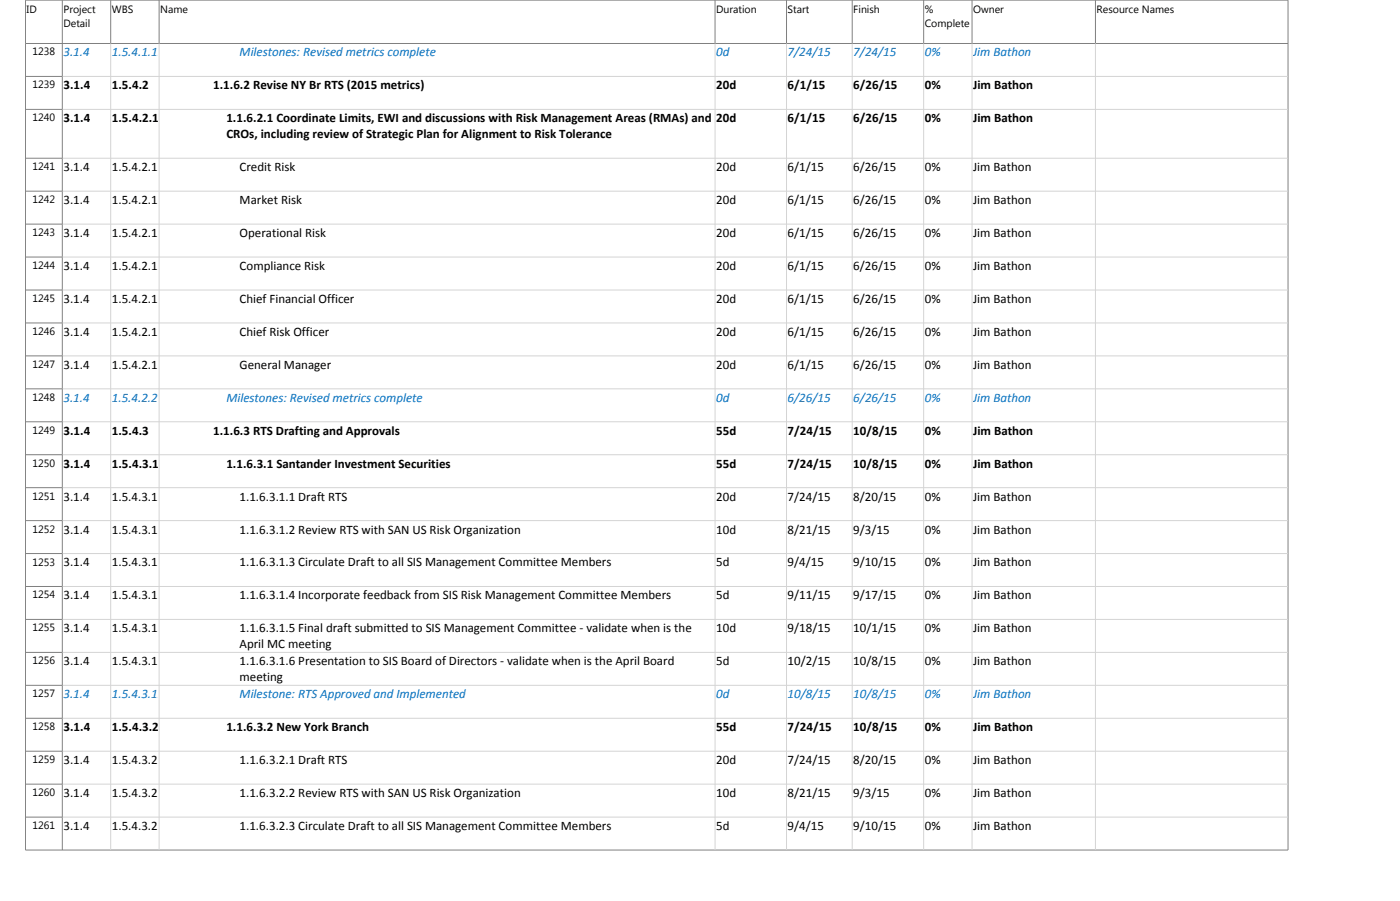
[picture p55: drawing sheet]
<svg xmlns="http://www.w3.org/2000/svg" width="421mm" height="271mm" viewBox="0 0 421 271" stroke-linecap="round" stroke-linejoin="round" font-family="sans-serif">
<defs><g id="words">
<g font-size="3.9" fill="#0070c0">
<text x="19.1" y="17">3.1.4</text>
<text x="33.7" y="17">1.5.4.1.1.8</text>
<text x="72.1" y="17">Milestones: Revised metrics complete</text>
<text x="215.5" y="17">0d</text>
<text x="237" y="17">7/24/15</text>
<text x="256.8" y="17">7/24/15</text>
<text x="278.3" y="17">0%</text>
<text x="292.9" y="17">Jim Bathon</text>
<text x="19.1" y="120.8">3.1.4</text>
<text x="33.7" y="120.8">1.5.4.2.2</text>
<text x="68.1" y="120.8">Milestones: Revised metrics complete</text>
<text x="215.5" y="120.8">0d</text>
<text x="237" y="120.8">6/26/15</text>
<text x="256.8" y="120.8">6/26/15</text>
<text x="278.3" y="120.8">0%</text>
<text x="292.9" y="120.8">Jim Bathon</text>
<text x="19.1" y="210">3.1.4</text>
<text x="33.7" y="210">1.5.4.3.1.7</text>
<text x="72.1" y="210">Milestone: RTS Approved and Implemented</text>
<text x="215.5" y="210">0d</text>
<text x="237" y="210">10/8/15</text>
<text x="256.8" y="210">10/8/15</text>
<text x="278.3" y="210">0%</text>
<text x="292.9" y="210">Jim Bathon</text>
</g>
<g font-size="3.9">
<text x="19.1" y="26.9">3.1.4</text>
<text x="33.7" y="26.9">1.5.4.2</text>
<text x="64.1" y="26.9">1.1.6.2 Revise NY Br RTS (2015 metrics)</text>
<text x="215.5" y="26.9">20d</text>
<text x="237" y="26.9">6/1/15</text>
<text x="256.8" y="26.9">6/26/15</text>
<text x="278.3" y="26.9">0%</text>
<text x="292.9" y="26.9">Jim Bathon</text>
<text x="19.1" y="36.8">3.1.4</text>
<text x="33.7" y="36.8">1.5.4.2.1</text>
<text x="68.1" y="36.8">1.1.6.2.1 Coordinate Limits, EWI and discussions with Risk Management Areas (RMAs) and</text>
<text x="68.1" y="41.6">CROs, including review of Strategic Plan for Alignment to Risk Tolerance</text>
<text x="215.5" y="36.8">20d</text>
<text x="237" y="36.8">6/1/15</text>
<text x="256.8" y="36.8">6/26/15</text>
<text x="278.3" y="36.8">0%</text>
<text x="292.9" y="36.8">Jim Bathon</text>
<text x="19.1" y="51.5">3.1.4</text>
<text x="33.7" y="51.5">1.5.4.2.1.1</text>
<text x="72.1" y="51.5">Credit Risk</text>
<text x="215.5" y="51.5">20d</text>
<text x="237" y="51.5">6/1/15</text>
<text x="256.8" y="51.5">6/26/15</text>
<text x="278.3" y="51.5">0%</text>
<text x="292.9" y="51.5">Jim Bathon</text>
<text x="19.1" y="61.4">3.1.4</text>
<text x="33.7" y="61.4">1.5.4.2.1.2</text>
<text x="72.1" y="61.4">Market Risk</text>
<text x="215.5" y="61.4">20d</text>
<text x="237" y="61.4">6/1/15</text>
<text x="256.8" y="61.4">6/26/15</text>
<text x="278.3" y="61.4">0%</text>
<text x="292.9" y="61.4">Jim Bathon</text>
<text x="19.1" y="71.3">3.1.4</text>
<text x="33.7" y="71.3">1.5.4.2.1.3</text>
<text x="72.1" y="71.3">Operational Risk</text>
<text x="215.5" y="71.3">20d</text>
<text x="237" y="71.3">6/1/15</text>
<text x="256.8" y="71.3">6/26/15</text>
<text x="278.3" y="71.3">0%</text>
<text x="292.9" y="71.3">Jim Bathon</text>
<text x="19.1" y="81.2">3.1.4</text>
<text x="33.7" y="81.2">1.5.4.2.1.4</text>
<text x="72.1" y="81.2">Compliance Risk</text>
<text x="215.5" y="81.2">20d</text>
<text x="237" y="81.2">6/1/15</text>
<text x="256.8" y="81.2">6/26/15</text>
<text x="278.3" y="81.2">0%</text>
<text x="292.9" y="81.2">Jim Bathon</text>
<text x="19.1" y="91.1">3.1.4</text>
<text x="33.7" y="91.1">1.5.4.2.1.5</text>
<text x="72.1" y="91.1">Chief Financial Officer</text>
<text x="215.5" y="91.1">20d</text>
<text x="237" y="91.1">6/1/15</text>
<text x="256.8" y="91.1">6/26/15</text>
<text x="278.3" y="91.1">0%</text>
<text x="292.9" y="91.1">Jim Bathon</text>
<text x="19.1" y="101">3.1.4</text>
<text x="33.7" y="101">1.5.4.2.1.6</text>
<text x="72.1" y="101">Chief Risk Officer</text>
<text x="215.5" y="101">20d</text>
<text x="237" y="101">6/1/15</text>
<text x="256.8" y="101">6/26/15</text>
<text x="278.3" y="101">0%</text>
<text x="292.9" y="101">Jim Bathon</text>
<text x="19.1" y="110.9">3.1.4</text>
<text x="33.7" y="110.9">1.5.4.2.1.7</text>
<text x="72.1" y="110.9">General Manager</text>
<text x="215.5" y="110.9">20d</text>
<text x="237" y="110.9">6/1/15</text>
<text x="256.8" y="110.9">6/26/15</text>
<text x="278.3" y="110.9">0%</text>
<text x="292.9" y="110.9">Jim Bathon</text>
<text x="19.1" y="130.7">3.1.4</text>
<text x="33.7" y="130.7">1.5.4.3</text>
<text x="64.1" y="130.7">1.1.6.3 RTS Drafting and Approvals</text>
<text x="215.5" y="130.7">55d</text>
<text x="237" y="130.7">7/24/15</text>
<text x="256.8" y="130.7">10/8/15</text>
<text x="278.3" y="130.7">0%</text>
<text x="292.9" y="130.7">Jim Bathon</text>
<text x="19.1" y="140.7">3.1.4</text>
<text x="33.7" y="140.7">1.5.4.3.1</text>
<text x="68.1" y="140.7">1.1.6.3.1 Santander Investment Securities</text>
<text x="215.5" y="140.7">55d</text>
<text x="237" y="140.7">7/24/15</text>
<text x="256.8" y="140.7">10/8/15</text>
<text x="278.3" y="140.7">0%</text>
<text x="292.9" y="140.7">Jim Bathon</text>
<text x="19.1" y="150.6">3.1.4</text>
<text x="33.7" y="150.6">1.5.4.3.1.1</text>
<text x="72.1" y="150.6">1.1.6.3.1.1 Draft RTS</text>
<text x="215.5" y="150.6">20d</text>
<text x="237" y="150.6">7/24/15</text>
<text x="256.8" y="150.6">8/20/15</text>
<text x="278.3" y="150.6">0%</text>
<text x="292.9" y="150.6">Jim Bathon</text>
<text x="19.1" y="160.5">3.1.4</text>
<text x="33.7" y="160.5">1.5.4.3.1.2</text>
<text x="72.1" y="160.5">1.1.6.3.1.2 Review RTS with SAN US Risk Organization</text>
<text x="215.5" y="160.5">10d</text>
<text x="237" y="160.5">8/21/15</text>
<text x="256.8" y="160.5">9/3/15</text>
<text x="278.3" y="160.5">0%</text>
<text x="292.9" y="160.5">Jim Bathon</text>
<text x="19.1" y="170.4">3.1.4</text>
<text x="33.7" y="170.4">1.5.4.3.1.3</text>
<text x="72.1" y="170.4">1.1.6.3.1.3 Circulate Draft to all SIS Management Committee Members</text>
<text x="215.5" y="170.4">5d</text>
<text x="237" y="170.4">9/4/15</text>
<text x="256.8" y="170.4">9/10/15</text>
<text x="278.3" y="170.4">0%</text>
<text x="292.9" y="170.4">Jim Bathon</text>
<text x="19.1" y="180.3">3.1.4</text>
<text x="33.7" y="180.3">1.5.4.3.1.4</text>
<text x="72.1" y="180.3">1.1.6.3.1.4 Incorporate feedback from SIS Risk Management Committee Members</text>
<text x="215.5" y="180.3">5d</text>
<text x="237" y="180.3">9/11/15</text>
<text x="256.8" y="180.3">9/17/15</text>
<text x="278.3" y="180.3">0%</text>
<text x="292.9" y="180.3">Jim Bathon</text>
<text x="19.1" y="190.2">3.1.4</text>
<text x="33.7" y="190.2">1.5.4.3.1.5</text>
<text x="72.1" y="190.2">1.1.6.3.1.5 Final draft submitted to SIS Management Committee - validate when is the</text>
<text x="215.5" y="190.2">10d</text>
<text x="237" y="190.2">9/18/15</text>
<text x="256.8" y="190.2">10/1/15</text>
<text x="278.3" y="190.2">0%</text>
<text x="292.9" y="190.2">Jim Bathon</text>
<text x="72.1" y="195">April MC meeting</text>
<text x="19.1" y="200.1">3.1.4</text>
<text x="33.7" y="200.1">1.5.4.3.1.6</text>
<text x="72.1" y="200.1">1.1.6.3.1.6 Presentation to SIS Board of Directors - validate when is the April Board</text>
<text x="215.5" y="200.1">5d</text>
<text x="237" y="200.1">10/2/15</text>
<text x="256.8" y="200.1">10/8/15</text>
<text x="278.3" y="200.1">0%</text>
<text x="292.9" y="200.1">Jim Bathon</text>
<text x="72.1" y="204.9">meeting</text>
<text x="19.1" y="219.9">3.1.4</text>
<text x="33.7" y="219.9">1.5.4.3.2</text>
<text x="68.1" y="219.9">1.1.6.3.2 New York Branch</text>
<text x="215.5" y="219.9">55d</text>
<text x="237" y="219.9">7/24/15</text>
<text x="256.8" y="219.9">10/8/15</text>
<text x="278.3" y="219.9">0%</text>
<text x="292.9" y="219.9">Jim Bathon</text>
<text x="19.1" y="229.8">3.1.4</text>
<text x="33.7" y="229.8">1.5.4.3.2.1</text>
<text x="72.1" y="229.8">1.1.6.3.2.1 Draft RTS</text>
<text x="215.5" y="229.8">20d</text>
<text x="237" y="229.8">7/24/15</text>
<text x="256.8" y="229.8">8/20/15</text>
<text x="278.3" y="229.8">0%</text>
<text x="292.9" y="229.8">Jim Bathon</text>
<text x="19.1" y="239.7">3.1.4</text>
<text x="33.7" y="239.7">1.5.4.3.2.2</text>
<text x="72.1" y="239.7">1.1.6.3.2.2 Review RTS with SAN US Risk Organization</text>
<text x="215.5" y="239.7">10d</text>
<text x="237" y="239.7">8/21/15</text>
<text x="256.8" y="239.7">9/3/15</text>
<text x="278.3" y="239.7">0%</text>
<text x="292.9" y="239.7">Jim Bathon</text>
<text x="19.1" y="249.6">3.1.4</text>
<text x="33.7" y="249.6">1.5.4.3.2.3</text>
<text x="72.1" y="249.6">1.1.6.3.2.3 Circulate Draft to all SIS Management Committee Members</text>
<text x="215.5" y="249.6">5d</text>
<text x="237" y="249.6">9/4/15</text>
<text x="256.8" y="249.6">9/10/15</text>
<text x="278.3" y="249.6">0%</text>
<text x="292.9" y="249.6">Jim Bathon</text>
</g>
<g font-size="3.2">
<text x="8" y="3.8">ID</text>
<text x="19.1" y="3.8">Project</text>
<text x="33.7" y="3.8">WBS</text>
<text x="48.2" y="3.8">Name</text>
<text x="215.5" y="3.8">Duration</text>
<text x="237" y="3.8">Start</text>
<text x="256.8" y="3.8">Finish</text>
<text x="278.3" y="3.8">%</text>
<text x="292.9" y="3.8">Owner</text>
<text x="330" y="3.8">Resource Names</text>
<text x="19.1" y="8">Detail</text>
<text x="278.3" y="8">Complete</text>
<text x="9.8" y="16.7">1238</text>
<text x="9.8" y="26.6">1239</text>
<text x="9.8" y="36.5">1240</text>
<text x="9.8" y="51.2">1241</text>
<text x="9.8" y="61.1">1242</text>
<text x="9.8" y="71">1243</text>
<text x="9.8" y="80.9">1244</text>
<text x="9.8" y="90.8">1245</text>
<text x="9.8" y="100.7">1246</text>
<text x="9.8" y="110.6">1247</text>
<text x="9.8" y="120.5">1248</text>
<text x="9.8" y="130.4">1249</text>
<text x="9.8" y="140.4">1250</text>
<text x="9.8" y="150.3">1251</text>
<text x="9.8" y="160.2">1252</text>
<text x="9.8" y="170.1">1253</text>
<text x="9.8" y="180">1254</text>
<text x="9.8" y="189.9">1255</text>
<text x="9.8" y="199.8">1256</text>
<text x="9.8" y="209.7">1257</text>
<text x="9.8" y="219.6">1258</text>
<text x="9.8" y="229.5">1259</text>
<text x="9.8" y="239.4">1260</text>
<text x="9.8" y="249.3">1261</text>
</g>
</g></defs>
<g fill="none" stroke="#808080" stroke-width=".3">
<path d="M7.7 13.1h379.9M7.7 0h379.9v255.7h-379.9zM18.8 0v255.7M33.3 0v13.1M47.9 0v13.1M215.2 0v13.1M236.7 0v13.1M256.5 0v13.1M278 0v13.1M292.5 0v13.1M329.7 0v13.1M7.7 23h11.1"/>
<path d="M7.7 32.9h11.1M7.7 47.6h11.1M7.7 57.5h11.1M7.7 67.4h11.1M7.7 77.3h11.1M7.7 87.2h11.1M7.7 97.1h11.1M7.7 107h11.1M7.7 116.9h11.1M7.7 126.8h11.1M7.7 136.8h11.1M7.7 146.7h11.1"/>
<path d="M7.7 156.6h11.1M7.7 166.5h11.1M7.7 176.4h11.1M7.7 186.3h11.1M7.7 196.2h11.1M7.7 206.1h11.1M7.7 216h11.1M7.7 225.9h11.1M7.7 235.8h11.1M7.7 245.7h11.1"/>
</g>
<g fill="none" stroke="#d4d4d4" stroke-width=".3">
<path d="M33.3 13.1v242.6M47.9 13.1v242.6M215.2 13.1v242.6M236.7 13.1v242.6M256.5 13.1v242.6M278 13.1v242.6M292.5 13.1v242.6M329.7 13.1v242.6M18.8 23h368.8M18.8 32.9h368.8M18.8 47.6h368.8M18.8 57.5h368.8"/>
<path d="M18.8 67.4h368.8M18.8 77.3h368.8M18.8 87.2h368.8M18.8 97.1h368.8M18.8 107h368.8M18.8 116.9h368.8M18.8 126.8h368.8M18.8 136.8h368.8M18.8 146.7h368.8M18.8 156.6h368.8M18.8 166.5h368.8M18.8 176.4h368.8"/>
<path d="M18.8 186.3h368.8M18.8 196.2h368.8M18.8 206.1h368.8M18.8 216h368.8M18.8 225.9h368.8M18.8 235.8h368.8M18.8 245.7h368.8"/>
</g>
<use href="#words"/>
</svg>
